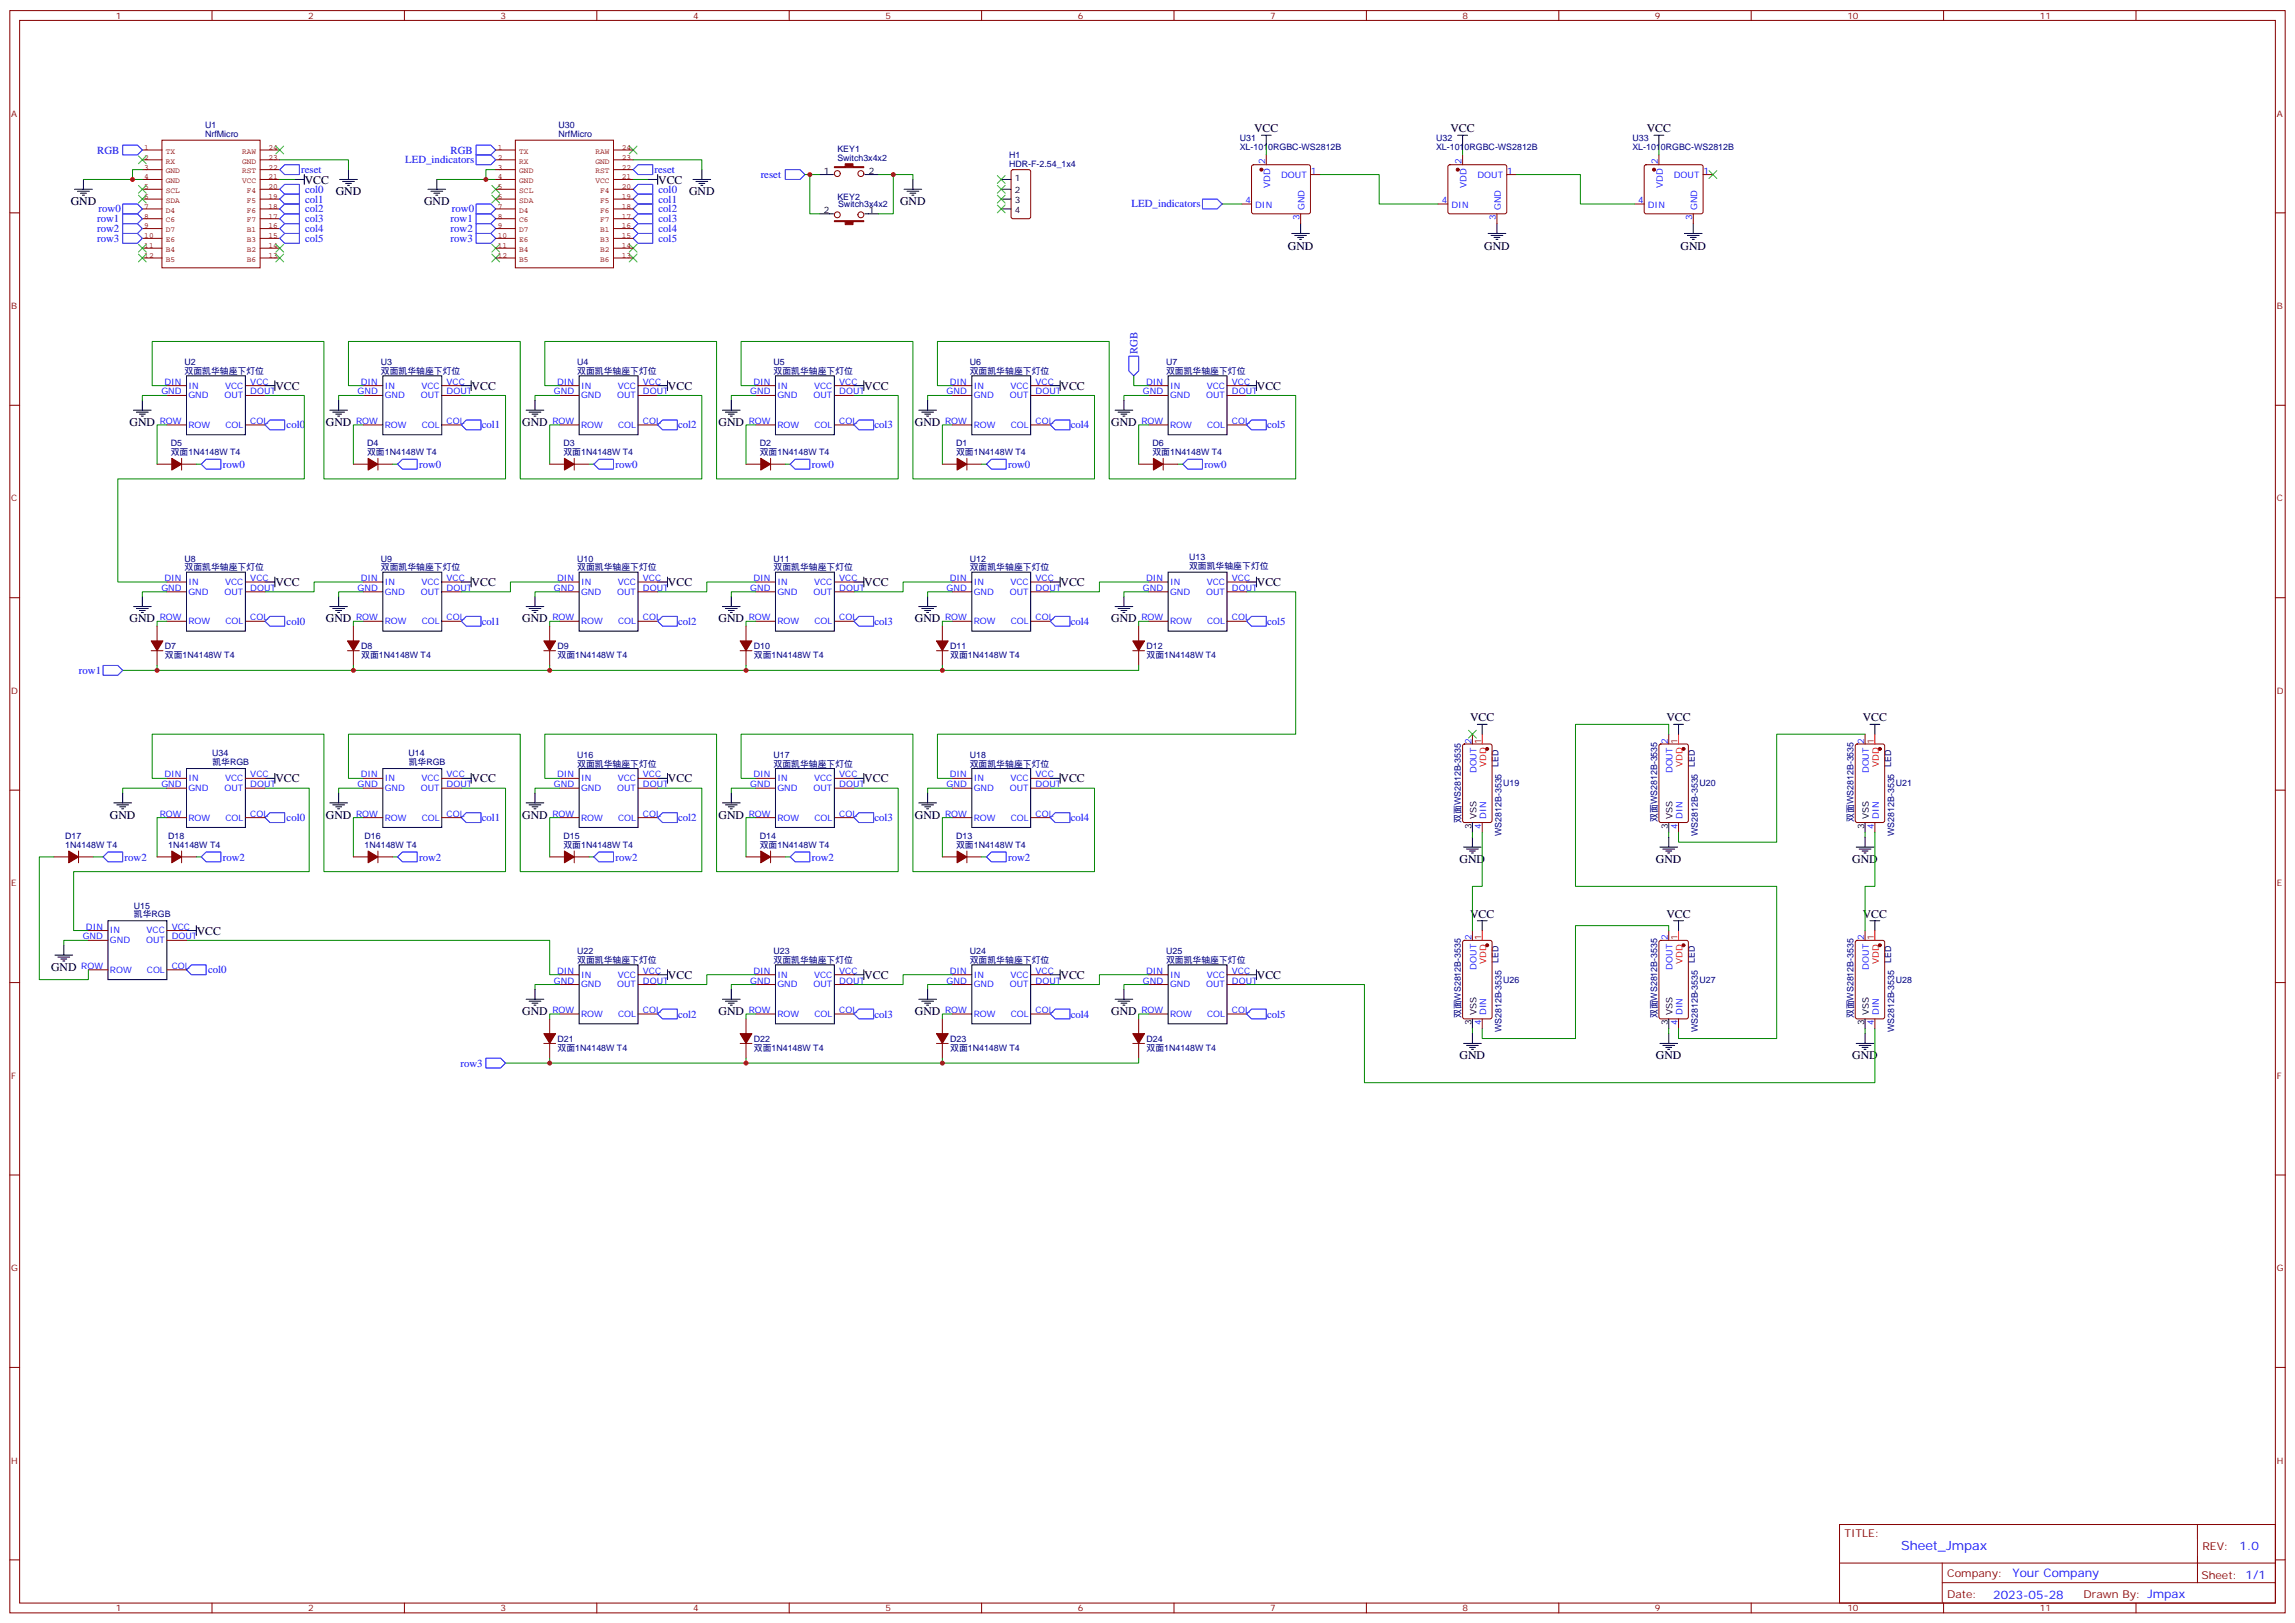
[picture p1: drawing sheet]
<svg xmlns="http://www.w3.org/2000/svg" width="825mm" height="583mm" viewBox="0 0 825 583" stroke-linecap="round" stroke-linejoin="round" font-family="sans-serif">
<defs><g id="words">
<text font-size="4.6" fill="#00f" x="683.2" y="556.8">Sheet_Jmpax</text>
<g font-size="4.2">
<text x="450.7" y="47.6">VCC</text>
<text x="521.3" y="47.6">VCC</text>
<text x="591.8" y="47.6">VCC</text>
<text x="109.5" y="65.9">VCC</text>
<text x="236.5" y="65.9">VCC</text>
<text x="120.6" y="70.1">GND</text>
<text x="247.6" y="70.1">GND</text>
<text x="25.4" y="73.7">GND</text>
<text x="152.4" y="73.7">GND</text>
<text x="323.5" y="73.7">GND</text>
<text x="462.8" y="89.9">GND</text>
<text x="533.4" y="89.9">GND</text>
<text x="604" y="89.9">GND</text>
<text x="99" y="140">VCC</text>
<text x="169.5" y="140">VCC</text>
<text x="240.1" y="140">VCC</text>
<text x="310.6" y="140">VCC</text>
<text x="381.2" y="140">VCC</text>
<text x="451.7" y="140">VCC</text>
<text x="46.6" y="153">GND</text>
<text x="117.1" y="153">GND</text>
<text x="187.7" y="153">GND</text>
<text x="258.2" y="153">GND</text>
<text x="328.8" y="153">GND</text>
<text x="399.3" y="153">GND</text>
<text x="99" y="210.6">VCC</text>
<text x="169.5" y="210.6">VCC</text>
<text x="240.1" y="210.6">VCC</text>
<text x="310.6" y="210.6">VCC</text>
<text x="381.2" y="210.6">VCC</text>
<text x="451.7" y="210.6">VCC</text>
<text x="46.6" y="223.6">GND</text>
<text x="117.1" y="223.6">GND</text>
<text x="187.7" y="223.6">GND</text>
<text x="258.2" y="223.6">GND</text>
<text x="328.8" y="223.6">GND</text>
<text x="399.3" y="223.6">GND</text>
<text x="528.3" y="259.2">VCC</text>
<text x="598.9" y="259.2">VCC</text>
<text x="669.5" y="259.2">VCC</text>
<text x="99" y="281.1">VCC</text>
<text x="169.5" y="281.1">VCC</text>
<text x="240.1" y="281.1">VCC</text>
<text x="310.6" y="281.1">VCC</text>
<text x="381.2" y="281.1">VCC</text>
<text x="39.5" y="294.1">GND</text>
<text x="117.1" y="294.1">GND</text>
<text x="187.7" y="294.1">GND</text>
<text x="258.2" y="294.1">GND</text>
<text x="328.8" y="294.1">GND</text>
<text x="524.6" y="310">GND</text>
<text x="595.1" y="310">GND</text>
<text x="665.7" y="310">GND</text>
<text x="528.3" y="329.8">VCC</text>
<text x="598.9" y="329.8">VCC</text>
<text x="669.5" y="329.8">VCC</text>
<text x="70.7" y="335.8">VCC</text>
<text x="18.3" y="348.8">GND</text>
<text x="240.1" y="351.7">VCC</text>
<text x="310.6" y="351.7">VCC</text>
<text x="381.2" y="351.7">VCC</text>
<text x="451.7" y="351.7">VCC</text>
<text x="187.7" y="364.7">GND</text>
<text x="258.2" y="364.7">GND</text>
<text x="328.8" y="364.7">GND</text>
<text x="399.3" y="364.7">GND</text>
<text x="524.6" y="380.6">GND</text>
<text x="595.1" y="380.6">GND</text>
<text x="665.7" y="380.6">GND</text>
</g>
<g font-size="4.2" fill="#00f">
<text x="804.9" y="557.1">1.0</text>
<text x="723.3" y="566.6">Your Company</text>
<text x="716.4" y="574.4">2023-05-28</text>
</g>
<g font-size="3.9" fill="#00f">
<text x="34.9" y="55.2">RGB</text>
<text x="145.6" y="58.7">LED_indicators</text>
<text x="161.9" y="55.2">RGB</text>
<text x="108.2" y="62.3">reset</text>
<text x="235.2" y="62.3">reset</text>
<text x="273.4" y="64">reset</text>
<text x="109.6" y="69.3">col0</text>
<text x="236.6" y="69.3">col0</text>
<text x="35.4" y="76.3">row0</text>
<text x="109.6" y="72.8">col1</text>
<text x="109.6" y="76.3">col2</text>
<text x="162.4" y="76.3">row0</text>
<text x="236.6" y="76.3">col2</text>
<text x="236.6" y="72.8">col1</text>
<text x="406.7" y="74.6">LED_indicators</text>
<text x="34.9" y="79.9">row1</text>
<text x="34.9" y="83.4">row2</text>
<text x="109.6" y="79.9">col3</text>
<text x="109.6" y="83.4">col4</text>
<text x="161.9" y="83.4">row2</text>
<text x="161.9" y="79.9">row1</text>
<text x="236.6" y="83.4">col4</text>
<text x="236.6" y="79.9">col3</text>
<text x="34.9" y="86.9">row3</text>
<text x="109.6" y="86.9">col5</text>
<text x="161.9" y="86.9">row3</text>
<text x="236.6" y="86.9">col5</text>
<text x="408.8" y="127.3" transform="rotate(-90 408.8 127.3)">RGB</text>
<text x="103" y="153.9">col0</text>
<text x="173.1" y="154">col1</text>
<text x="243.7" y="154">col2</text>
<text x="314.3" y="154">col3</text>
<text x="384.8" y="154">col4</text>
<text x="455.4" y="154">col5</text>
<text x="80.1" y="168.1">row0</text>
<text x="150.6" y="168.1">row0</text>
<text x="221.2" y="168.1">row0</text>
<text x="291.8" y="168.1">row0</text>
<text x="362.3" y="168.1">row0</text>
<text x="432.9" y="168.1">row0</text>
<text x="103" y="224.5">col0</text>
<text x="173.1" y="224.5">col1</text>
<text x="243.7" y="224.5">col2</text>
<text x="314.3" y="224.5">col3</text>
<text x="384.8" y="224.5">col4</text>
<text x="455.4" y="224.5">col5</text>
<text x="28.4" y="242.1">row1</text>
<text x="103" y="295">col0</text>
<text x="173.1" y="295.1">col1</text>
<text x="243.7" y="295.1">col2</text>
<text x="314.3" y="295.1">col3</text>
<text x="384.8" y="295.1">col4</text>
<text x="44.8" y="309.2">row2</text>
<text x="80.1" y="309.2">row2</text>
<text x="150.6" y="309.2">row2</text>
<text x="221.2" y="309.2">row2</text>
<text x="291.7" y="309.2">row2</text>
<text x="362.3" y="309.2">row2</text>
<text x="74.8" y="349.7">col0</text>
<text x="243.7" y="365.6">col2</text>
<text x="314.3" y="365.6">col3</text>
<text x="384.8" y="365.6">col4</text>
<text x="455.4" y="365.6">col5</text>
<text x="165.5" y="383.3">row3</text>
</g>
<g font-size="3.9" fill="#800">
<text x="662.9" y="552.4">TITLE:</text>
<text x="791.5" y="557.1">REV:</text>
<text x="699.8" y="566.6">Company:</text>
<text x="791.1" y="567.2">Sheet: 1/1</text>
<text x="699.8" y="574.3">Date:</text>
<text x="748.8" y="574.3">Drawn By: Jmpax</text>
</g>
<g font-size="3.2" fill="#800">
<text x="41.6" y="6.8">1</text>
<text x="110.8" y="6.8">2</text>
<text x="179.9" y="6.8">3</text>
<text x="249.1" y="6.8">4</text>
<text x="318.2" y="6.8">5</text>
<text x="387.3" y="6.8">6</text>
<text x="456.5" y="6.8">7</text>
<text x="525.6" y="6.8">8</text>
<text x="594.8" y="6.8">9</text>
<text x="663.9" y="6.8">10</text>
<text x="733.1" y="6.8">11</text>
<text x="4.1" y="41.9">A</text>
<text x="818.3" y="41.9">A</text>
<text x="4.1" y="111.1">B</text>
<text x="818.3" y="111.1">B</text>
<text x="4.1" y="180.2">C</text>
<text x="818.3" y="180.2">C</text>
<text x="4.1" y="249.3">D</text>
<text x="818.3" y="249.3">D</text>
<text x="4.1" y="318.5">E</text>
<text x="818.3" y="318.5">E</text>
<text x="4.1" y="387.6">F</text>
<text x="818.3" y="387.6">F</text>
<text x="4.1" y="456.8">G</text>
<text x="818.3" y="456.8">G</text>
<text x="4.1" y="525.9">H</text>
<text x="818.3" y="525.9">H</text>
<text x="41.6" y="579">1</text>
<text x="110.8" y="579">2</text>
<text x="179.9" y="579">3</text>
<text x="249.1" y="579">4</text>
<text x="318.2" y="579">5</text>
<text x="387.3" y="579">6</text>
<text x="456.5" y="579">7</text>
<text x="525.6" y="579">8</text>
<text x="594.8" y="579">9</text>
<text x="663.9" y="579">10</text>
<text x="733.1" y="579">11</text>
</g>
<g font-size="3.2" fill="#000080">
<text x="73.7" y="46.1">U1</text>
<text x="200.7" y="46.1">U30</text>
<text x="73.7" y="49.3">NrfMicro</text>
<text x="200.7" y="49.3">NrfMicro</text>
<text x="445.6" y="53.9">XL-1010RGBC-WS2812B</text>
<text x="445.6" y="50.8">U31</text>
<text x="516.1" y="53.9">XL-1010RGBC-WS2812B</text>
<text x="516.1" y="50.8">U32</text>
<text x="586.7" y="53.9">XL-1010RGBC-WS2812B</text>
<text x="586.7" y="50.8">U33</text>
<text x="300.9" y="57.8">Switch3x4x2</text>
<text x="300.9" y="54.6">KEY1</text>
<text x="362.7" y="59.9">HDR-F-2.54_1x4</text>
<text x="362.7" y="56.7">H1</text>
<text x="300.9" y="71.9">KEY2</text>
<text x="301.2" y="74.5">Switch3x4x2</text>
<text x="66.3" y="131.2">U2</text>
<text x="136.9" y="131.2">U3</text>
<text x="207.4" y="131.2">U4</text>
<text x="278" y="131.2">U5</text>
<text x="348.5" y="131.2">U6</text>
<text x="419.1" y="131.2">U7</text>
<text x="66.3" y="134.4">双面凯华轴座下灯位</text>
<text x="136.9" y="134.4">双面凯华轴座下灯位</text>
<text x="207.4" y="134.4">双面凯华轴座下灯位</text>
<text x="278" y="134.4">双面凯华轴座下灯位</text>
<text x="348.5" y="134.4">双面凯华轴座下灯位</text>
<text x="419.1" y="134.4">双面凯华轴座下灯位</text>
<text x="61.4" y="160.4">D5</text>
<text x="131.9" y="160.4">D4</text>
<text x="202.5" y="160.4">D3</text>
<text x="273.1" y="160.4">D2</text>
<text x="343.6" y="160.4">D1</text>
<text x="414.2" y="160.4">D6</text>
<text x="61.4" y="163.6">双面1N4148W T4</text>
<text x="131.9" y="163.6">双面1N4148W T4</text>
<text x="202.5" y="163.6">双面1N4148W T4</text>
<text x="273.1" y="163.6">双面1N4148W T4</text>
<text x="343.6" y="163.6">双面1N4148W T4</text>
<text x="414.2" y="163.6">双面1N4148W T4</text>
<text x="66.3" y="201.8">U8</text>
<text x="136.9" y="201.8">U9</text>
<text x="207.4" y="201.8">U10</text>
<text x="278" y="201.8">U11</text>
<text x="348.5" y="201.8">U12</text>
<text x="427.4" y="201.4">U13</text>
<text x="66.3" y="205">双面凯华轴座下灯位</text>
<text x="136.9" y="205">双面凯华轴座下灯位</text>
<text x="207.4" y="205">双面凯华轴座下灯位</text>
<text x="278" y="205">双面凯华轴座下灯位</text>
<text x="348.5" y="205">双面凯华轴座下灯位</text>
<text x="427.4" y="204.5">双面凯华轴座下灯位</text>
<text x="59.3" y="233.2">D7</text>
<text x="129.8" y="233.2">D8</text>
<text x="200.4" y="233.2">D9</text>
<text x="270.9" y="233.2">D10</text>
<text x="341.5" y="233.2">D11</text>
<text x="412" y="233.2">D12</text>
<text x="59.3" y="236.4">双面1N4148W T4</text>
<text x="129.8" y="236.4">双面1N4148W T4</text>
<text x="200.4" y="236.4">双面1N4148W T4</text>
<text x="270.9" y="236.4">双面1N4148W T4</text>
<text x="341.5" y="236.4">双面1N4148W T4</text>
<text x="412" y="236.4">双面1N4148W T4</text>
<text x="76.3" y="271.8">U34</text>
<text x="76.3" y="274.8">凯华RGB</text>
<text x="146.8" y="271.8">U14</text>
<text x="146.9" y="274.8">凯华RGB</text>
<text x="207.4" y="275.5">双面凯华轴座下灯位</text>
<text x="207.4" y="272.4">U16</text>
<text x="278" y="275.5">双面凯华轴座下灯位</text>
<text x="278" y="272.4">U17</text>
<text x="348.5" y="275.5">双面凯华轴座下灯位</text>
<text x="348.5" y="272.4">U18</text>
<text x="538.6" y="275.6" transform="rotate(-90 538.6 275.6)">LED</text>
<text x="609.1" y="275.6" transform="rotate(-90 609.1 275.6)">LED</text>
<text x="679.7" y="275.6" transform="rotate(-90 679.7 275.6)">LED</text>
<text x="540.3" y="282.6">U19</text>
<text x="610.8" y="282.6">U20</text>
<text x="681.4" y="282.6">U21</text>
<text x="525" y="295.7" transform="rotate(-90 525 295.7)">双面WS2812B-3535</text>
<text x="595.6" y="295.3" transform="rotate(-90 595.6 295.3)">双面WS2812B-3535</text>
<text x="666.1" y="295.3" transform="rotate(-90 666.1 295.3)">双面WS2812B-3535</text>
<text x="23.4" y="304.7">1N4148W T4</text>
<text x="23.4" y="301.6">D17</text>
<text x="60.5" y="304.7">1N4148W T4</text>
<text x="60.5" y="301.6">D18</text>
<text x="131" y="304.7">1N4148W T4</text>
<text x="131" y="301.6">D16</text>
<text x="202.5" y="304.7">双面1N4148W T4</text>
<text x="202.5" y="301.5">D15</text>
<text x="273.1" y="304.7">双面1N4148W T4</text>
<text x="273.1" y="301.5">D14</text>
<text x="343.6" y="304.7">双面1N4148W T4</text>
<text x="343.6" y="301.5">D13</text>
<text x="539.6" y="300.4" transform="rotate(-90 539.6 300.4)">WS2812B-3535</text>
<text x="610.2" y="300.4" transform="rotate(-90 610.2 300.4)">WS2812B-3535</text>
<text x="680.7" y="300.4" transform="rotate(-90 680.7 300.4)">WS2812B-3535</text>
<text x="48.1" y="326.4">U15</text>
<text x="48.1" y="329.5">凯华RGB</text>
<text x="207.4" y="346.1">双面凯华轴座下灯位</text>
<text x="207.4" y="342.9">U22</text>
<text x="278" y="346.1">双面凯华轴座下灯位</text>
<text x="278" y="342.9">U23</text>
<text x="348.5" y="346.1">双面凯华轴座下灯位</text>
<text x="348.5" y="342.9">U24</text>
<text x="419.1" y="346.1">双面凯华轴座下灯位</text>
<text x="419.1" y="342.9">U25</text>
<text x="538.6" y="346.1" transform="rotate(-90 538.6 346.1)">LED</text>
<text x="609.1" y="346.1" transform="rotate(-90 609.1 346.1)">LED</text>
<text x="679.7" y="346.1" transform="rotate(-90 679.7 346.1)">LED</text>
<text x="540.3" y="353.1">U26</text>
<text x="610.8" y="353.1">U27</text>
<text x="681.4" y="353.1">U28</text>
<text x="525" y="365.9" transform="rotate(-90 525 365.9)">双面WS2812B-3535</text>
<text x="595.6" y="365.9" transform="rotate(-90 595.6 365.9)">双面WS2812B-3535</text>
<text x="666.1" y="365.9" transform="rotate(-90 666.1 365.9)">双面WS2812B-3535</text>
<text x="539.6" y="371" transform="rotate(-90 539.6 371)">WS2812B-3535</text>
<text x="610.2" y="371" transform="rotate(-90 610.2 371)">WS2812B-3535</text>
<text x="680.7" y="371" transform="rotate(-90 680.7 371)">WS2812B-3535</text>
<text x="200.4" y="377.5">双面1N4148W T4</text>
<text x="200.4" y="374.3">D21</text>
<text x="270.9" y="377.5">双面1N4148W T4</text>
<text x="270.9" y="374.3">D22</text>
<text x="341.5" y="377.5">双面1N4148W T4</text>
<text x="341.5" y="374.3">D23</text>
<text x="412" y="377.5">双面1N4148W T4</text>
<text x="412" y="374.3">D24</text>
</g>
<g font-size="3.2" fill="#00f">
<text x="454.7" y="59" transform="rotate(-90 454.7 59)">2</text>
<text x="525.3" y="59" transform="rotate(-90 525.3 59)">2</text>
<text x="595.8" y="59" transform="rotate(-90 595.8 59)">2</text>
<text x="460.4" y="64.1">DOUT</text>
<text x="471.1" y="62.4">1</text>
<text x="531" y="64.1">DOUT</text>
<text x="541.7" y="62.4">1</text>
<text x="601.5" y="64.1">DOUT</text>
<text x="612.2" y="62.4">1</text>
<text x="456.5" y="67.6" transform="rotate(-90 456.5 67.6)">VDD</text>
<text x="527" y="67.6" transform="rotate(-90 527 67.6)">VDD</text>
<text x="597.6" y="67.6" transform="rotate(-90 597.6 67.6)">VDD</text>
<text x="447.6" y="73">4</text>
<text x="451.1" y="74.7">DIN</text>
<text x="468.8" y="75.5" transform="rotate(-90 468.8 75.5)">GND</text>
<text x="518.2" y="73">4</text>
<text x="521.7" y="74.7">DIN</text>
<text x="539.4" y="75.5" transform="rotate(-90 539.4 75.5)">GND</text>
<text x="588.7" y="73">4</text>
<text x="592.2" y="74.7">DIN</text>
<text x="610" y="75.5" transform="rotate(-90 610 75.5)">GND</text>
<text x="467.1" y="79" transform="rotate(-90 467.1 79)">3</text>
<text x="537.6" y="79" transform="rotate(-90 537.6 79)">3</text>
<text x="608.2" y="79" transform="rotate(-90 608.2 79)">3</text>
<text x="58" y="141.7">GND</text>
<text x="59.1" y="138.2">DIN</text>
<text x="67.7" y="143.2">GND</text>
<text x="67.7" y="139.6">IN</text>
<text x="80.7" y="143.2">OUT</text>
<text x="80.9" y="139.6">VCC</text>
<text x="90" y="141.7">DOUT</text>
<text x="90" y="138.2">VCC</text>
<text x="128.5" y="141.7">GND</text>
<text x="129.7" y="138.2">DIN</text>
<text x="138.3" y="143.2">GND</text>
<text x="138.3" y="139.6">IN</text>
<text x="151.3" y="143.2">OUT</text>
<text x="151.4" y="139.6">VCC</text>
<text x="160.5" y="141.7">DOUT</text>
<text x="160.5" y="138.2">VCC</text>
<text x="199.1" y="141.7">GND</text>
<text x="200.2" y="138.2">DIN</text>
<text x="208.8" y="143.2">GND</text>
<text x="208.8" y="139.6">IN</text>
<text x="221.8" y="143.2">OUT</text>
<text x="222" y="139.6">VCC</text>
<text x="231.1" y="141.7">DOUT</text>
<text x="231.1" y="138.2">VCC</text>
<text x="269.6" y="141.7">GND</text>
<text x="270.8" y="138.2">DIN</text>
<text x="279.4" y="143.2">GND</text>
<text x="279.4" y="139.6">IN</text>
<text x="292.4" y="143.2">OUT</text>
<text x="292.6" y="139.6">VCC</text>
<text x="301.6" y="141.7">DOUT</text>
<text x="301.6" y="138.2">VCC</text>
<text x="340.2" y="141.7">GND</text>
<text x="341.3" y="138.2">DIN</text>
<text x="350" y="143.2">GND</text>
<text x="350" y="139.6">IN</text>
<text x="362.9" y="143.2">OUT</text>
<text x="363.1" y="139.6">VCC</text>
<text x="372.2" y="141.7">DOUT</text>
<text x="372.2" y="138.2">VCC</text>
<text x="410.8" y="141.7">GND</text>
<text x="411.9" y="138.2">DIN</text>
<text x="420.5" y="143.2">GND</text>
<text x="420.5" y="139.6">IN</text>
<text x="433.5" y="143.2">OUT</text>
<text x="433.7" y="139.6">VCC</text>
<text x="442.7" y="141.7">DOUT</text>
<text x="442.7" y="138.2">VCC</text>
<text x="57.4" y="152.3">ROW</text>
<text x="67.7" y="153.7">ROW</text>
<text x="81" y="153.7">COL</text>
<text x="90" y="152.3">COL</text>
<text x="128" y="152.3">ROW</text>
<text x="138.3" y="153.7">ROW</text>
<text x="151.6" y="153.7">COL</text>
<text x="160.5" y="152.3">COL</text>
<text x="198.5" y="152.3">ROW</text>
<text x="208.8" y="153.7">ROW</text>
<text x="222.1" y="153.7">COL</text>
<text x="231.1" y="152.3">COL</text>
<text x="269.1" y="152.3">ROW</text>
<text x="279.4" y="153.7">ROW</text>
<text x="292.7" y="153.7">COL</text>
<text x="301.6" y="152.3">COL</text>
<text x="339.6" y="152.3">ROW</text>
<text x="350" y="153.7">ROW</text>
<text x="363.2" y="153.7">COL</text>
<text x="372.2" y="152.3">COL</text>
<text x="410.2" y="152.3">ROW</text>
<text x="420.5" y="153.7">ROW</text>
<text x="433.8" y="153.7">COL</text>
<text x="442.7" y="152.3">COL</text>
<text x="59.1" y="208.8">DIN</text>
<text x="90" y="208.8">VCC</text>
<text x="129.7" y="208.8">DIN</text>
<text x="160.5" y="208.8">VCC</text>
<text x="200.2" y="208.8">DIN</text>
<text x="231.1" y="208.8">VCC</text>
<text x="270.8" y="208.8">DIN</text>
<text x="301.6" y="208.8">VCC</text>
<text x="341.3" y="208.8">DIN</text>
<text x="372.2" y="208.8">VCC</text>
<text x="411.9" y="208.8">DIN</text>
<text x="442.7" y="208.8">VCC</text>
<text x="58" y="212.3">GND</text>
<text x="67.7" y="213.7">GND</text>
<text x="67.7" y="210.2">IN</text>
<text x="80.7" y="213.7">OUT</text>
<text x="80.9" y="210.2">VCC</text>
<text x="90" y="212.3">DOUT</text>
<text x="128.5" y="212.3">GND</text>
<text x="138.3" y="213.7">GND</text>
<text x="138.3" y="210.2">IN</text>
<text x="151.3" y="213.7">OUT</text>
<text x="151.4" y="210.2">VCC</text>
<text x="160.5" y="212.3">DOUT</text>
<text x="199.1" y="212.3">GND</text>
<text x="208.8" y="213.7">GND</text>
<text x="208.8" y="210.2">IN</text>
<text x="221.8" y="213.7">OUT</text>
<text x="222" y="210.2">VCC</text>
<text x="231.1" y="212.3">DOUT</text>
<text x="269.6" y="212.3">GND</text>
<text x="279.4" y="213.7">GND</text>
<text x="279.4" y="210.2">IN</text>
<text x="292.4" y="213.7">OUT</text>
<text x="292.6" y="210.2">VCC</text>
<text x="301.6" y="212.3">DOUT</text>
<text x="340.2" y="212.3">GND</text>
<text x="350" y="213.7">GND</text>
<text x="350" y="210.2">IN</text>
<text x="362.9" y="213.7">OUT</text>
<text x="363.1" y="210.2">VCC</text>
<text x="372.2" y="212.3">DOUT</text>
<text x="410.8" y="212.3">GND</text>
<text x="420.5" y="213.7">GND</text>
<text x="420.5" y="210.2">IN</text>
<text x="433.5" y="213.7">OUT</text>
<text x="433.7" y="210.2">VCC</text>
<text x="442.7" y="212.3">DOUT</text>
<text x="57.4" y="222.9">ROW</text>
<text x="67.7" y="224.3">ROW</text>
<text x="81" y="224.3">COL</text>
<text x="90" y="222.9">COL</text>
<text x="128" y="222.9">ROW</text>
<text x="138.3" y="224.3">ROW</text>
<text x="151.6" y="224.3">COL</text>
<text x="160.5" y="222.9">COL</text>
<text x="198.5" y="222.9">ROW</text>
<text x="208.8" y="224.3">ROW</text>
<text x="222.1" y="224.3">COL</text>
<text x="231.1" y="222.9">COL</text>
<text x="269.1" y="222.9">ROW</text>
<text x="279.4" y="224.3">ROW</text>
<text x="292.7" y="224.3">COL</text>
<text x="301.6" y="222.9">COL</text>
<text x="339.6" y="222.9">ROW</text>
<text x="350" y="224.3">ROW</text>
<text x="363.2" y="224.3">COL</text>
<text x="372.2" y="222.9">COL</text>
<text x="410.2" y="222.9">ROW</text>
<text x="420.5" y="224.3">ROW</text>
<text x="433.8" y="224.3">COL</text>
<text x="442.7" y="222.9">COL</text>
<text x="528.8" y="267.2" transform="rotate(-90 528.8 267.2)">2</text>
<text x="599.4" y="267.2" transform="rotate(-90 599.4 267.2)">2</text>
<text x="669.9" y="267.2" transform="rotate(-90 669.9 267.2)">2</text>
<text x="59.1" y="279.3">DIN</text>
<text x="67.7" y="280.7">IN</text>
<text x="80.9" y="280.7">VCC</text>
<text x="90" y="279.3">VCC</text>
<text x="129.7" y="279.3">DIN</text>
<text x="138.3" y="280.7">IN</text>
<text x="151.4" y="280.7">VCC</text>
<text x="160.5" y="279.3">VCC</text>
<text x="200.2" y="279.3">DIN</text>
<text x="208.8" y="280.7">IN</text>
<text x="222" y="280.7">VCC</text>
<text x="231.1" y="279.3">VCC</text>
<text x="270.8" y="279.3">DIN</text>
<text x="279.4" y="280.7">IN</text>
<text x="292.6" y="280.7">VCC</text>
<text x="301.6" y="279.3">VCC</text>
<text x="341.3" y="279.3">DIN</text>
<text x="350" y="280.7">IN</text>
<text x="363.1" y="280.7">VCC</text>
<text x="372.2" y="279.3">VCC</text>
<text x="530.6" y="277.9" transform="rotate(-90 530.6 277.9)">DOUT</text>
<text x="601.1" y="277.9" transform="rotate(-90 601.1 277.9)">DOUT</text>
<text x="671.7" y="277.9" transform="rotate(-90 671.7 277.9)">DOUT</text>
<text x="58" y="282.9">GND</text>
<text x="67.7" y="284.3">GND</text>
<text x="80.7" y="284.3">OUT</text>
<text x="90" y="282.9">DOUT</text>
<text x="128.5" y="282.9">GND</text>
<text x="138.3" y="284.3">GND</text>
<text x="151.3" y="284.3">OUT</text>
<text x="160.5" y="282.9">DOUT</text>
<text x="199.1" y="282.9">GND</text>
<text x="208.8" y="284.3">GND</text>
<text x="221.8" y="284.3">OUT</text>
<text x="231.1" y="282.9">DOUT</text>
<text x="269.6" y="282.9">GND</text>
<text x="279.4" y="284.3">GND</text>
<text x="292.4" y="284.3">OUT</text>
<text x="301.6" y="282.9">DOUT</text>
<text x="340.2" y="282.9">GND</text>
<text x="350" y="284.3">GND</text>
<text x="362.9" y="284.3">OUT</text>
<text x="372.2" y="282.9">DOUT</text>
<text x="57.4" y="293.4">ROW</text>
<text x="90" y="293.4">COL</text>
<text x="128" y="293.4">ROW</text>
<text x="160.5" y="293.4">COL</text>
<text x="198.5" y="293.4">ROW</text>
<text x="231.1" y="293.4">COL</text>
<text x="269.1" y="293.4">ROW</text>
<text x="301.6" y="293.4">COL</text>
<text x="339.6" y="293.4">ROW</text>
<text x="372.2" y="293.4">COL</text>
<text x="67.7" y="294.9">ROW</text>
<text x="81" y="294.9">COL</text>
<text x="138.3" y="294.9">ROW</text>
<text x="151.6" y="294.9">COL</text>
<text x="208.8" y="294.9">ROW</text>
<text x="222.1" y="294.9">COL</text>
<text x="279.4" y="294.9">ROW</text>
<text x="292.7" y="294.9">COL</text>
<text x="350" y="294.9">ROW</text>
<text x="363.2" y="294.9">COL</text>
<text x="532.3" y="297.8" transform="rotate(-90 532.3 297.8)">4</text>
<text x="534.1" y="294.3" transform="rotate(-90 534.1 294.3)">DIN</text>
<text x="602.9" y="297.8" transform="rotate(-90 602.9 297.8)">4</text>
<text x="604.7" y="294.3" transform="rotate(-90 604.7 294.3)">DIN</text>
<text x="673.5" y="297.8" transform="rotate(-90 673.5 297.8)">4</text>
<text x="675.2" y="294.3" transform="rotate(-90 675.2 294.3)">DIN</text>
<text x="30.9" y="334">DIN</text>
<text x="39.5" y="335.4">IN</text>
<text x="52.7" y="335.4">VCC</text>
<text x="61.7" y="334">VCC</text>
<text x="29.8" y="337.5">GND</text>
<text x="39.5" y="338.9">GND</text>
<text x="52.5" y="338.9">OUT</text>
<text x="61.7" y="337.5">DOUT</text>
<text x="528.8" y="337.7" transform="rotate(-90 528.8 337.7)">2</text>
<text x="599.4" y="337.7" transform="rotate(-90 599.4 337.7)">2</text>
<text x="669.9" y="337.7" transform="rotate(-90 669.9 337.7)">2</text>
<text x="29.2" y="348.1">ROW</text>
<text x="39.5" y="349.5">ROW</text>
<text x="52.8" y="349.5">COL</text>
<text x="61.7" y="348.1">COL</text>
<text x="199.1" y="353.4">GND</text>
<text x="200.2" y="349.9">DIN</text>
<text x="208.8" y="351.3">IN</text>
<text x="222" y="351.3">VCC</text>
<text x="231.1" y="353.4">DOUT</text>
<text x="231.1" y="349.9">VCC</text>
<text x="269.6" y="353.4">GND</text>
<text x="270.8" y="349.9">DIN</text>
<text x="279.4" y="351.3">IN</text>
<text x="292.6" y="351.3">VCC</text>
<text x="301.6" y="353.4">DOUT</text>
<text x="301.6" y="349.9">VCC</text>
<text x="340.2" y="353.4">GND</text>
<text x="341.3" y="349.9">DIN</text>
<text x="350" y="351.3">IN</text>
<text x="363.1" y="351.3">VCC</text>
<text x="372.2" y="353.4">DOUT</text>
<text x="372.2" y="349.9">VCC</text>
<text x="410.8" y="353.4">GND</text>
<text x="411.9" y="349.9">DIN</text>
<text x="420.5" y="351.3">IN</text>
<text x="433.7" y="351.3">VCC</text>
<text x="442.7" y="353.4">DOUT</text>
<text x="442.7" y="349.9">VCC</text>
<text x="530.6" y="348.4" transform="rotate(-90 530.6 348.4)">DOUT</text>
<text x="601.1" y="348.4" transform="rotate(-90 601.1 348.4)">DOUT</text>
<text x="671.7" y="348.4" transform="rotate(-90 671.7 348.4)">DOUT</text>
<text x="208.8" y="354.8">GND</text>
<text x="221.8" y="354.8">OUT</text>
<text x="279.4" y="354.8">GND</text>
<text x="292.4" y="354.8">OUT</text>
<text x="350" y="354.8">GND</text>
<text x="362.9" y="354.8">OUT</text>
<text x="420.5" y="354.8">GND</text>
<text x="433.5" y="354.8">OUT</text>
<text x="198.5" y="364">ROW</text>
<text x="208.8" y="365.4">ROW</text>
<text x="222.1" y="365.4">COL</text>
<text x="231.1" y="364">COL</text>
<text x="269.1" y="364">ROW</text>
<text x="279.4" y="365.4">ROW</text>
<text x="292.7" y="365.4">COL</text>
<text x="301.6" y="364">COL</text>
<text x="339.6" y="364">ROW</text>
<text x="350" y="365.4">ROW</text>
<text x="363.2" y="365.4">COL</text>
<text x="372.2" y="364">COL</text>
<text x="410.2" y="364">ROW</text>
<text x="420.5" y="365.4">ROW</text>
<text x="433.8" y="365.4">COL</text>
<text x="442.7" y="364">COL</text>
<text x="534.1" y="364.8" transform="rotate(-90 534.1 364.8)">DIN</text>
<text x="604.7" y="364.8" transform="rotate(-90 604.7 364.8)">DIN</text>
<text x="675.2" y="364.8" transform="rotate(-90 675.2 364.8)">DIN</text>
<text x="532.3" y="368.3" transform="rotate(-90 532.3 368.3)">4</text>
<text x="602.9" y="368.3" transform="rotate(-90 602.9 368.3)">4</text>
<text x="673.5" y="368.3" transform="rotate(-90 673.5 368.3)">4</text>
</g>
<g font-size="3.2">
<text x="296.1" y="62.4">1</text>
<text x="312.2" y="62.4">2</text>
<text x="364.7" y="65.2">1</text>
<text x="364.7" y="69.4">2</text>
<text x="296.1" y="76.5">2</text>
<text x="312.2" y="76.5">1</text>
<text x="364.7" y="73">3</text>
<text x="364.7" y="76.5">4</text>
<text x="528.8" y="297.8" transform="rotate(-90 528.8 297.8)">3</text>
<text x="530.6" y="294.3" transform="rotate(-90 530.6 294.3)">VSS</text>
<text x="599.4" y="297.8" transform="rotate(-90 599.4 297.8)">3</text>
<text x="601.1" y="294.3" transform="rotate(-90 601.1 294.3)">VSS</text>
<text x="669.9" y="297.8" transform="rotate(-90 669.9 297.8)">3</text>
<text x="671.7" y="294.3" transform="rotate(-90 671.7 294.3)">VSS</text>
<text x="530.6" y="364.8" transform="rotate(-90 530.6 364.8)">VSS</text>
<text x="601.1" y="364.8" transform="rotate(-90 601.1 364.8)">VSS</text>
<text x="671.7" y="364.8" transform="rotate(-90 671.7 364.8)">VSS</text>
<text x="528.8" y="368.3" transform="rotate(-90 528.8 368.3)">3</text>
<text x="599.4" y="368.3" transform="rotate(-90 599.4 368.3)">3</text>
<text x="669.9" y="368.3" transform="rotate(-90 669.9 368.3)">3</text>
</g>
<g font-size="3.2" fill="#f00">
<text x="532.3" y="267.2" transform="rotate(-90 532.3 267.2)">1</text>
<text x="602.9" y="267.2" transform="rotate(-90 602.9 267.2)">1</text>
<text x="673.5" y="267.2" transform="rotate(-90 673.5 267.2)">1</text>
<text x="534.1" y="275.7" transform="rotate(-90 534.1 275.7)">VDD</text>
<text x="604.7" y="275.7" transform="rotate(-90 604.7 275.7)">VDD</text>
<text x="675.2" y="275.7" transform="rotate(-90 675.2 275.7)">VDD</text>
<text x="532.3" y="337.7" transform="rotate(-90 532.3 337.7)">1</text>
<text x="602.9" y="337.7" transform="rotate(-90 602.9 337.7)">1</text>
<text x="673.5" y="337.7" transform="rotate(-90 673.5 337.7)">1</text>
<text x="534.1" y="346.3" transform="rotate(-90 534.1 346.3)">VDD</text>
<text x="604.7" y="346.3" transform="rotate(-90 604.7 346.3)">VDD</text>
<text x="675.2" y="346.3" transform="rotate(-90 675.2 346.3)">VDD</text>
</g>
<g font-size="2.8" fill="#840000">
<text x="51.9" y="53.9">1</text>
<text x="96.4" y="53.9">24</text>
<text x="178.9" y="53.9">1</text>
<text x="223.4" y="53.9">24</text>
<text x="51.9" y="57.4">2</text>
<text x="59.6" y="55.2">TX</text>
<text x="59.6" y="58.8">RX</text>
<text x="87" y="58.8">GND</text>
<text x="87" y="55.2">RAW</text>
<text x="96.4" y="57.4">23</text>
<text x="178.9" y="57.4">2</text>
<text x="186.6" y="55.2">TX</text>
<text x="186.6" y="58.8">RX</text>
<text x="214" y="58.8">GND</text>
<text x="214" y="55.2">RAW</text>
<text x="223.4" y="57.4">23</text>
<text x="51.9" y="60.9">3</text>
<text x="51.9" y="64.5">4</text>
<text x="59.6" y="62.3">GND</text>
<text x="59.6" y="65.8">GND</text>
<text x="87" y="65.8">VCC</text>
<text x="87" y="62.3">RST</text>
<text x="96.4" y="64.5">21</text>
<text x="96.4" y="60.9">22</text>
<text x="178.9" y="60.9">3</text>
<text x="178.9" y="64.5">4</text>
<text x="186.6" y="62.3">GND</text>
<text x="186.6" y="65.8">GND</text>
<text x="214" y="65.8">VCC</text>
<text x="214" y="62.3">RST</text>
<text x="223.4" y="64.5">21</text>
<text x="223.4" y="60.9">22</text>
<text x="51.9" y="68">5</text>
<text x="51.9" y="71.5">6</text>
<text x="59.6" y="69.3">SCL</text>
<text x="88.7" y="69.3">F4</text>
<text x="96.4" y="68">20</text>
<text x="96.4" y="71.5">19</text>
<text x="178.9" y="68">5</text>
<text x="178.9" y="71.5">6</text>
<text x="186.6" y="69.3">SCL</text>
<text x="215.7" y="69.3">F4</text>
<text x="223.4" y="68">20</text>
<text x="223.4" y="71.5">19</text>
<text x="51.9" y="75">7</text>
<text x="59.6" y="72.9">SDA</text>
<text x="59.6" y="76.4">D4</text>
<text x="88.7" y="76.4">F6</text>
<text x="88.7" y="72.9">F5</text>
<text x="96.4" y="75">18</text>
<text x="178.9" y="75">7</text>
<text x="186.6" y="72.9">SDA</text>
<text x="186.6" y="76.4">D4</text>
<text x="215.7" y="76.4">F6</text>
<text x="215.7" y="72.9">F5</text>
<text x="223.4" y="75">18</text>
<text x="51.9" y="78.6">8</text>
<text x="51.9" y="82.1">9</text>
<text x="59.6" y="79.9">C6</text>
<text x="59.6" y="83.4">D7</text>
<text x="88.7" y="83.4">B1</text>
<text x="88.7" y="79.9">F7</text>
<text x="96.4" y="82.1">16</text>
<text x="96.4" y="78.6">17</text>
<text x="178.9" y="78.6">8</text>
<text x="178.9" y="82.1">9</text>
<text x="186.6" y="79.9">C6</text>
<text x="186.6" y="83.4">D7</text>
<text x="215.7" y="83.4">B1</text>
<text x="215.7" y="79.9">F7</text>
<text x="223.4" y="82.1">16</text>
<text x="223.4" y="78.6">17</text>
<text x="51.9" y="85.6">10</text>
<text x="51.9" y="89.1">11</text>
<text x="59.6" y="87">E6</text>
<text x="88.7" y="87">B3</text>
<text x="96.4" y="89.1">14</text>
<text x="96.4" y="85.6">15</text>
<text x="178.9" y="85.6">10</text>
<text x="178.9" y="89.1">11</text>
<text x="186.6" y="87">E6</text>
<text x="215.7" y="87">B3</text>
<text x="223.4" y="89.1">14</text>
<text x="223.4" y="85.6">15</text>
<text x="51.9" y="92.7">12</text>
<text x="59.6" y="90.5">B4</text>
<text x="59.6" y="94">B5</text>
<text x="88.7" y="94">B6</text>
<text x="88.7" y="90.5">B2</text>
<text x="96.4" y="92.7">13</text>
<text x="178.9" y="92.7">12</text>
<text x="186.6" y="90.5">B4</text>
<text x="186.6" y="94">B5</text>
<text x="215.7" y="94">B6</text>
<text x="215.7" y="90.5">B2</text>
<text x="223.4" y="92.7">13</text>
</g>
</g></defs>
<g fill="none" stroke="#870000" stroke-width=".36">
<path d="M3.5 3.8h817.8v575.7h-817.8zM7.1 7.3h810.6v568.7h-810.6zM76.2 3.8v3.5M145.3 3.8v3.5M214.5 3.8v3.5M283.6 3.8v3.5M352.8 3.8v3.5M421.9 3.8v3.5M491.1 3.8v3.5M560.2 3.8v3.5M629.4 3.8v3.5M698.5 3.8v3.5"/>
<path d="M767.6 3.8v3.5M450 59.4l.5-.2h19.8l.5 .2 .2 .5v16.2l-.3 .5-.4 .2h-19.8l-.5-.2-.2-.5v-16.2zM455.1 55.7v3.5M520.6 59.4l.5-.2h19.7l.5 .2 .2 .5v16.2l-.2 .5-.5 .2h-19.7l-.5-.2-.3-.5v-16.2zM525.6 55.7v3.5M591.1 59.4l.5-.2h19.8l.5 .2 .2 .5v16.2l-.3 .5-.4 .2h-19.8l-.5-.2-.2-.5v-16.2zM596.2 55.7v3.5M3.5 76.5h3.6M363.6 61.2l.5-.2h5.6l.7 .4v16.5l-.4 .6-5.9 .1-.7-.5v-16.4zM446.3 73.3h3.5M467.4 76.8v3.6M471 62.7h3.5"/>
<path d="M516.8 73.3h3.5M538 76.8v3.6M541.5 62.7h3.5M587.4 73.3h3.5M608.5 76.8v3.6M612.1 62.7h3.5M817.7 76.5h3.6M60 138.6h7M88.2 138.6h7M130.5 138.6h7.1M158.7 138.6h7.1M201.1 138.6h7"/>
<path d="M229.3 138.6h7.1M271.6 138.6h7.1M299.9 138.6h7M342.2 138.6h7M370.4 138.6h7.1M412.7 138.6h7.1M441 138.6h7M3.5 145.6h3.6M60 152.7h7M60 142.1h7M88.2 152.7h7M88.2 142.1h7"/>
<path d="M130.5 152.7h7.1M130.5 142.1h7.1M158.7 152.7h7.1M158.7 142.1h7.1M201.1 152.7h7M201.1 142.1h7M229.3 152.7h7.1M229.3 142.1h7.1M271.6 152.7h7.1M271.6 142.1h7.1M299.9 152.7h7M299.9 142.1h7"/>
<path d="M342.2 152.7h7M342.2 142.1h7M370.4 152.7h7.1M370.4 142.1h7.1M412.7 152.7h7.1M412.7 142.1h7.1M441 152.7h7M441 142.1h7M817.7 145.6h3.6M56.4 166.8h5.3M65.3 166.8h5.3M65.3 164.7v4.2"/>
<path d="M127 166.8h5.3M135.8 166.8h5.3M135.8 164.7v4.2M197.6 166.8h5.2M206.4 166.8h5.3M206.4 164.7v4.2M268.1 166.8h5.3M276.9 166.8h5.3M276.9 164.7v4.2M338.7 166.8h5.3M347.5 166.8h5.3M347.5 164.7v4.2"/>
<path d="M409.2 166.8h5.3M418 164.7v4.2M418 166.8h5.3M3.5 214.8h3.6M60 212.7h7M60 209.1h7M88.2 212.7h7M88.2 209.1h7M130.5 212.7h7.1M130.5 209.1h7.1M158.7 212.7h7.1M158.7 209.1h7.1"/>
<path d="M201.1 212.7h7M201.1 209.1h7M229.3 212.7h7.1M229.3 209.1h7.1M271.6 212.7h7.1M271.6 209.1h7.1M299.9 212.7h7M299.9 209.1h7M342.2 212.7h7M342.2 209.1h7M370.4 212.7h7.1M370.4 209.1h7.1"/>
<path d="M412.7 212.7h7.1M412.7 209.1h7.1M441 212.7h7M441 209.1h7M817.7 214.8h3.6M54.3 233.8h4.3M56.4 225v5.3M56.4 233.8v5.3M60 223.2h7M88.2 223.2h7M124.9 233.8h4.2M127 225v5.3"/>
<path d="M127 233.8v5.3M130.5 223.2h7.1M158.7 223.2h7.1M195.4 233.8h4.3M197.6 225v5.3M197.6 233.8v5.3M201.1 223.2h7M229.3 223.2h7.1M266 233.8h4.2M268.1 225v5.3M268.1 233.8v5.3M271.6 223.2h7.1"/>
<path d="M299.9 223.2h7M336.5 233.8h4.3M338.7 225v5.3M338.7 233.8v5.3M342.2 223.2h7M370.4 223.2h7.1M407.1 233.8h4.2M409.2 225v5.3M409.2 233.8v5.3M412.7 223.2h7.1M441 223.2h7M60 279.7h7"/>
<path d="M88.2 279.7h7M130.5 279.7h7.1M158.7 279.7h7.1M201.1 279.7h7M229.3 279.7h7.1M271.6 279.7h7.1M299.9 279.7h7M342.2 279.7h7M370.4 279.7h7.1M525.9 267.5l.4-.2h9.2l.7 .5v27.1l-.4 .6-9.5 .1-.6-.5-.1-27.1zM529.2 263.8v3.5M596.4 267.5l.5-.2h9.2l.6 .5 .1 27.1-.5 .6-9.4 .1-.7-.5v-27.1z"/>
<path d="M599.7 263.8v3.5M667 267.5l.5-.2h9.1l.7 .5v27.1l-.4 .6-9.4 .1-.7-.5-.1-27.1zM670.3 263.8v3.5M3.5 283.9h3.6M60 293.8h7M60 283.2h7M88.2 293.8h7M88.2 283.2h7M130.5 293.8h7.1M130.5 283.2h7.1M158.7 293.8h7.1M158.7 283.2h7.1"/>
<path d="M201.1 293.8h7M201.1 283.2h7M229.3 293.8h7.1M229.3 283.2h7.1M271.6 293.8h7.1M271.6 283.2h7.1M299.9 293.8h7M299.9 283.2h7M342.2 293.8h7M342.2 283.2h7M370.4 293.8h7.1M370.4 283.2h7.1"/>
<path d="M532.7 295.6v3.5M603.2 295.6v3.5M673.8 295.6v3.5M817.7 283.9h3.6M19.4 307.9h5.3M28.2 307.9h5.3M28.2 305.8v4.2M56.4 307.9h5.3M65.3 305.8v4.2M65.3 307.9h5.3M127 307.9h5.3M135.8 305.8v4.2"/>
<path d="M135.8 307.9h5.3M197.6 307.9h5.2M206.4 305.8v4.2M206.4 307.9h5.3M268.1 307.9h5.3M276.9 305.8v4.2M276.9 307.9h5.3M338.7 307.9h5.3M347.5 305.8v4.2M347.5 307.9h5.3M31.7 334.4h7.1M31.7 337.9h7.1"/>
<path d="M60 334.4h7M60 337.9h7M525.9 338.1l.4-.2h9.2l.7 .4v27.1l-.4 .7h-9.5l-.6-.4-.1-27.1zM529.2 334.4v3.5M596.4 338.1l.5-.2h9.2l.6 .4 .1 27.1-.5 .7h-9.4l-.7-.4v-27.1zM599.7 334.4v3.5M667 338.1l.5-.2h9.1l.7 .4v27.1l-.4 .7h-9.4l-.7-.4-.1-27.1zM670.3 334.4v3.5M3.5 353.1h3.6M31.7 348.5h7.1M60 348.5h7M201.1 353.8h7"/>
<path d="M201.1 350.2h7M229.3 353.8h7.1M229.3 350.2h7.1M271.6 353.8h7.1M271.6 350.2h7.1M299.9 353.8h7M299.9 350.2h7M342.2 353.8h7M342.2 350.2h7M370.4 353.8h7.1M370.4 350.2h7.1M412.7 353.8h7.1"/>
<path d="M412.7 350.2h7.1M441 353.8h7M441 350.2h7M817.7 353.1h3.6M195.4 374.9h4.3M197.6 366.1v5.3M197.6 374.9v5.3M201.1 364.3h7M229.3 364.3h7.1M266 374.9h4.2M268.1 366.1v5.3M268.1 374.9v5.3"/>
<path d="M271.6 364.3h7.1M299.9 364.3h7M336.5 374.9h4.3M338.7 366.1v5.3M338.7 374.9v5.3M342.2 364.3h7M370.4 364.3h7.1M407.1 374.9h4.2M409.2 366.1v5.3M409.2 374.9v5.3M412.7 364.3h7.1M441 364.3h7"/>
<path d="M532.7 366.1v3.5M603.2 366.1v3.5M673.8 366.1v3.5M3.5 422.2h3.6M817.7 422.2h3.6M3.5 491.3h3.6M817.7 491.3h3.6M661.1 547.8h156.6v28.2h-156.6zM789.7 547.8v20.9M3.5 560.5h3.6M76.2 576v3.5M145.3 576v3.5"/>
<path d="M214.5 576v3.5M283.6 576v3.5M352.8 576v3.5M421.9 576v3.5M491.1 576v3.5M560.2 576v3.5M629.4 576v3.5M661.1 561.6h156.5M698 568.7h119.6M698 561.6v14.2M698.5 576v3.5M767.6 576v3.5"/>
<path d="M817.7 560.5h3.6"/>
<circle cx="300.9" cy="77.2" r="1.06"/>
<circle cx="300.9" cy="62.4" r="1.06"/>
<circle cx="309.4" cy="77.2" r="1.06"/>
<circle cx="309.4" cy="62.4" r="1.06"/>
</g>
<g fill="none" stroke="#850000" stroke-width=".36">
<path d="M51.2 53.9h7M51.2 57.4h7M58.2 50.4h35.3v45.8h-35.3zM93.5 53.9h7M93.5 57.4h7M178.2 53.9h7M178.2 57.4h7M185.2 50.4h35.3v45.8h-35.3zM220.5 53.9h7M220.5 57.4h7M51.2 61h7M51.2 64.5h7"/>
<path d="M51.2 68h7M51.2 71.5h7M51.2 75.1h7M51.2 78.6h7M93.5 61h7M93.5 64.5h7M93.5 68h7M93.5 71.5h7M93.5 75.1h7M93.5 78.6h7M178.2 61h7M178.2 64.5h7"/>
<path d="M178.2 68h7M178.2 71.5h7M178.2 75.1h7M178.2 78.6h7M220.5 61h7M220.5 64.5h7M220.5 68h7M220.5 71.5h7M220.5 75.1h7M220.5 78.6h7M51.2 82.1h7M51.2 85.7h7"/>
<path d="M51.2 89.2h7M51.2 92.7h7M93.5 82.1h7M93.5 85.7h7M93.5 89.2h7M93.5 92.7h7M178.2 82.1h7M178.2 85.7h7M178.2 89.2h7M178.2 92.7h7M220.5 82.1h7M220.5 85.7h7"/>
<path d="M220.5 89.2h7M220.5 92.7h7"/>
</g>
<g fill="none" stroke="#000" stroke-width=".36">
<path d="M453.3 48.6h3.5M455.1 48.6v3.5M523.9 48.6h3.5M525.6 48.6v3.5M594.4 48.6h3.6M596.2 48.6v3.5M26.8 68h6.4M27.9 68.7h4.2M28.9 69.4h2.1M29.6 70.1h.7M30 64.5v3.5M105.8 64.5h3.6"/>
<path d="M109.4 62.7v3.6M122.1 64.5h6.3M123.1 65.2h4.3M124.2 65.9h2.1M124.9 66.6h.7M125.2 61v3.5M153.8 68h6.4M154.9 68.7h4.2M155.9 69.4h2.1M156.6 70.1h.7M157 64.5v3.5M232.8 64.5h3.6"/>
<path d="M236.4 62.7v3.6M249.1 64.5h6.3M250.1 65.2h4.3M251.2 65.9h2.1M251.9 66.6h.7M252.2 61v3.5M294.6 62.7h4.9M294.6 76.8h4.9M310.8 62.7h4.9M310.8 76.8h4.9M324.9 68h6.4M326 68.7h4.2"/>
<path d="M327 69.4h2.1M327.7 70.1h.7M328.1 64.5v3.5M359.8 64.5h3.6M359.8 68h3.6M359.8 71.5h3.6M359.8 75.1h3.6M464.3 83.9h6.3M465.3 84.6h4.2M466.4 85.3h2.1M467.1 86h.7M467.4 80.4v3.5"/>
<path d="M534.8 83.9h6.4M535.9 84.6h4.2M536.9 85.3h2.1M537.6 86h.7M538 80.4v3.5M605.4 83.9h6.3M606.4 84.6h4.3M607.5 85.3h2.1M608.2 86h.7M608.5 80.4v3.5M67 135h21.2v21.2h-21.2zM95.2 138.6h3.6"/>
<path d="M98.8 136.8v3.5M137.6 135h21.1v21.2h-21.1zM165.8 138.6h3.5M169.3 136.8v3.5M208.1 135h21.2v21.2h-21.2zM236.4 138.6h3.5M239.9 136.8v3.5M278.7 135h21.2v21.2h-21.2zM306.9 138.6h3.5M310.4 136.8v3.5M349.2 135h21.2v21.2h-21.2zM377.5 138.6h3.5"/>
<path d="M381 136.8v3.5M419.8 135h21.2v21.2h-21.2zM448 138.6h3.6M451.6 136.8v3.5M48 147.4h6.3M49 148.1h4.3M50.1 148.8h2.1M50.8 149.5h.7M51.2 143.9v3.5M118.5 147.4h6.4M119.6 148.1h4.2M120.6 148.8h2.2"/>
<path d="M121.4 149.5h.7M121.7 143.9v3.5M189.1 147.4h6.3M190.1 148.1h4.3M191.2 148.8h2.1M191.9 149.5h.7M192.3 143.9v3.5M259.6 147.4h6.4M260.7 148.1h4.2M261.8 148.8h2.1M262.5 149.5h.7M262.8 143.9v3.5"/>
<path d="M330.2 147.4h6.3M331.3 148.1h4.2M332.3 148.8h2.1M333 149.5h.7M333.4 143.9v3.5M400.8 147.4h6.3M401.8 148.1h4.2M402.9 148.8h2.1M403.6 149.5h.7M403.9 143.9v3.5M48 217.9h6.3M49 218.7h4.3"/>
<path d="M50.1 219.4h2.1M51.2 214.4v3.5M67 205.6h21.2v21.2h-21.2zM95.2 209.1h3.6M98.8 207.4v3.5M118.5 217.9h6.4M119.6 218.7h4.2M120.6 219.4h2.2M121.7 214.4v3.5M137.6 205.6h21.1v21.2h-21.1zM165.8 209.1h3.5M169.3 207.4v3.5"/>
<path d="M189.1 217.9h6.3M190.1 218.7h4.3M191.2 219.4h2.1M192.3 214.4v3.5M208.1 205.6h21.2v21.2h-21.2zM236.4 209.1h3.5M239.9 207.4v3.5M259.6 217.9h6.4M260.7 218.7h4.2M261.8 219.4h2.1M262.8 214.4v3.5M278.7 205.6h21.2v21.2h-21.2z"/>
<path d="M306.9 209.1h3.5M310.4 207.4v3.5M330.2 217.9h6.3M331.3 218.7h4.2M332.3 219.4h2.1M333.4 214.4v3.5M349.2 205.6h21.2v21.2h-21.2zM377.5 209.1h3.5M381 207.4v3.5M400.8 217.9h6.3M401.8 218.7h4.2M402.9 219.4h2.1"/>
<path d="M403.9 214.4v3.5M419.8 205.6h21.2v21.2h-21.2zM448 209.1h3.6M451.6 207.4v3.5M50.8 220.1h.7M121.4 220.1h.7M191.9 220.1h.7M262.5 220.1h.7M333 220.1h.7M403.6 220.1h.7M67 276.2h21.2v21.1h-21.2zM95.2 279.7h3.6"/>
<path d="M98.8 277.9v3.5M137.6 276.2h21.1v21.1h-21.1zM165.8 279.7h3.5M169.3 277.9v3.5M208.1 276.2h21.2v21.1h-21.2zM236.4 279.7h3.5M239.9 277.9v3.5M278.7 276.2h21.2v21.1h-21.2zM306.9 279.7h3.5M310.4 277.9v3.5M349.2 276.2h21.2v21.1h-21.2zM377.5 279.7h3.5"/>
<path d="M381 277.9v3.5M530.9 260.3h3.6M532.7 260.3v3.5M601.5 260.3h3.5M603.2 260.3v3.5M672 260.3h3.6M673.8 260.3v3.5M40.9 288.5h6.4M42 289.2h4.2M43 289.9h2.2M43.7 290.6h.7M44.1 285v3.5"/>
<path d="M118.5 288.5h6.4M119.6 289.2h4.2M120.6 289.9h2.2M121.4 290.6h.7M121.7 285v3.5M189.1 288.5h6.3M190.1 289.2h4.3M191.2 289.9h2.1M191.9 290.6h.7M192.3 285v3.5M259.6 288.5h6.4M260.7 289.2h4.2"/>
<path d="M261.8 289.9h2.1M262.5 290.6h.7M262.8 285v3.5M330.2 288.5h6.3M331.3 289.2h4.2M332.3 289.9h2.1M333 290.6h.7M333.4 285v3.5M529.2 295.6v3.5M599.7 295.6v3.5M670.3 295.6v3.5M526 304.4h6.3"/>
<path d="M527 305.1h4.3M528.1 305.8h2.1M528.8 306.5h.7M529.2 300.8v3.6M596.5 304.4h6.4M597.6 305.1h4.2M598.7 305.8h2.1M599.4 306.5h.7M599.7 300.8v3.6M667.1 304.4h6.4M668.2 305.1h4.2M669.2 305.8h2.1"/>
<path d="M669.9 306.5h.7M670.3 300.8v3.6M22.9 339.7v3.5M38.8 330.8h21.2v21.2h-21.2zM67 334.4h3.6M70.6 332.6v3.5M530.9 330.8h3.6M532.7 330.8v3.6M601.5 330.8h3.5M603.2 330.8v3.6M672 330.8h3.6M673.8 330.8v3.6"/>
<path d="M19.8 343.2h6.3M20.8 343.9h4.2M21.9 344.6h2.1M22.6 345.3h.7M189.1 359.1h6.3M190.1 359.8h4.3M192.3 355.5v3.6M208.1 346.7h21.2v21.2h-21.2zM236.4 350.2h3.5M239.9 348.5v3.5M259.6 359.1h6.4M260.7 359.8h4.2"/>
<path d="M262.8 355.5v3.6M278.7 346.7h21.2v21.2h-21.2zM306.9 350.2h3.5M310.4 348.5v3.5M330.2 359.1h6.3M331.3 359.8h4.2M333.4 355.5v3.6M349.2 346.7h21.2v21.2h-21.2zM377.5 350.2h3.5M381 348.5v3.5M400.8 359.1h6.3M401.8 359.8h4.2"/>
<path d="M403.9 355.5v3.6M419.8 346.7h21.2v21.2h-21.2zM448 350.2h3.6M451.6 348.5v3.5M191.2 360.5h2.1M191.9 361.2h.7M261.8 360.5h2.1M262.5 361.2h.7M332.3 360.5h2.1M333 361.2h.7M402.9 360.5h2.1M403.6 361.2h.7"/>
<path d="M526 374.9h6.3M527 375.6h4.3M528.1 376.3h2.1M528.8 377h.7M529.2 366.1v3.5M529.2 371.4v3.5M596.5 374.9h6.4M597.6 375.6h4.2M598.7 376.3h2.1M599.4 377h.7M599.7 366.1v3.5M599.7 371.4v3.5"/>
<path d="M667.1 374.9h6.4M668.2 375.6h4.2M669.2 376.3h2.1M669.9 377h.7M670.3 366.1v3.5M670.3 371.4v3.5"/>
</g>
<g fill="none" stroke="#00f" stroke-width=".36">
<path d="M44.1 52.1h5.3l1.8 1.8-1.8 1.8h-5.3zM102.3 59.2h5.3v3.5h-5.3l-1.8-1.7zM171.1 52.1h5.3l1.8 1.8-1.8 1.8h-5.3zM171.1 55.7h5.3l1.8 1.7-1.8 1.8h-5.3zM44.1 73.3h5.3l1.8 1.8-1.8 1.7h-5.3zM44.1 76.8h5.3l1.8 1.8-1.8 1.8h-5.3zM100.5 71.5l1.8-1.7h5.3v3.5h-5.3zM100.5 75.1l1.8-1.8h5.3v3.5h-5.3zM102.3 66.3h5.3v3.5h-5.3l-1.8-1.8zM102.3 76.8h5.3v3.6h-5.3l-1.8-1.8zM171.1 76.8h5.3l1.8 1.8-1.8 1.8h-5.3zM171.1 73.3h5.3l1.8 1.8-1.8 1.7h-5.3z"/>
<path d="M227.5 78.6l1.8-1.8h5.3v3.6h-5.3zM227.5 75.1l1.8-1.8h5.3v3.5h-5.3zM227.5 71.5l1.8-1.7h5.3v3.5h-5.3zM227.5 68l1.8-1.7h5.3v3.5h-5.3zM227.5 61l1.8-1.8h5.3v3.5h-5.3zM282.2 61h5.3l1.8 1.7-1.8 1.8h-5.3zM432.2 71.5h5.2l1.8 1.8-1.8 1.8h-5.2zM44.1 80.4h5.3l1.8 1.7-1.8 1.8h-5.3zM44.1 83.9h5.3l1.8 1.8-1.8 1.7h-5.3zM102.3 80.4h5.3v3.5h-5.3l-1.8-1.8zM102.3 83.9h5.3v3.5h-5.3l-1.8-1.7zM171.1 83.9h5.3l1.8 1.8-1.8 1.7h-5.3z"/>
<path d="M171.1 80.4h5.3l1.8 1.7-1.8 1.8h-5.3zM227.5 85.7l1.8-1.8h5.3v3.5h-5.3zM229.3 80.4h5.3v3.5h-5.3l-1.8-1.8zM405.7 128h3.5v5.3l-1.7 1.7-1.8-1.7zM97 150.9h5.3v3.5h-5.3l-1.8-1.7zM167.6 150.9h5.3v3.5h-5.3l-1.8-1.7zM238.1 150.9h5.3v3.5h-5.3l-1.7-1.7zM306.9 152.7l1.8-1.8h5.3v3.5h-5.3zM377.5 152.7l1.7-1.8h5.3v3.5h-5.3zM448 152.7l1.8-1.8h5.3v3.5h-5.3zM72.3 166.8l1.8-1.8h5.3v3.6h-5.3zM142.9 166.8l1.7-1.8h5.3v3.6h-5.3z"/>
<path d="M213.4 166.8l1.8-1.8h5.3v3.6h-5.3zM284 166.8l1.8-1.8h5.2v3.6h-5.2zM354.5 166.8l1.8-1.8h5.3v3.6h-5.3zM425.1 166.8l1.8-1.8h5.3v3.6h-5.3zM37 239.1h5.3l1.8 1.8-1.8 1.7h-5.3zM97 221.5h5.3v3.5h-5.3l-1.8-1.8zM167.6 221.5h5.3v3.5h-5.3l-1.8-1.8zM238.1 221.5h5.3v3.5h-5.3l-1.7-1.8zM308.7 221.5h5.3v3.5h-5.3l-1.8-1.8zM379.2 221.5h5.3v3.5h-5.3l-1.7-1.8zM449.8 221.5h5.3v3.5h-5.3l-1.8-1.8zM95.2 293.8l1.8-1.8h5.3v3.6h-5.3z"/>
<path d="M165.8 293.8l1.8-1.8h5.3v3.6h-5.3zM236.4 293.8l1.7-1.8h5.3v3.6h-5.3zM306.9 293.8l1.8-1.8h5.3v3.6h-5.3zM377.5 293.8l1.7-1.8h5.3v3.6h-5.3zM38.8 306.1h5.3v3.6h-5.3l-1.8-1.8zM74.1 306.1h5.3v3.6h-5.3l-1.8-1.8zM142.9 307.9l1.7-1.8h5.3v3.6h-5.3zM213.4 307.9l1.8-1.8h5.3v3.6h-5.3zM284 307.9l1.8-1.8h5.2v3.6h-5.2zM354.5 307.9l1.8-1.8h5.3v3.6h-5.3zM68.8 346.7h5.3v3.5h-5.3l-1.8-1.7zM236.4 364.3l1.7-1.7h5.3v3.5h-5.3z"/>
<path d="M306.9 364.3l1.8-1.7h5.3v3.5h-5.3zM377.5 364.3l1.7-1.7h5.3v3.5h-5.3zM448 364.3l1.8-1.7h5.3v3.5h-5.3zM174.6 380.2h5.3l1.8 1.8-1.8 1.8h-5.3z"/>
</g>
<g fill="none" stroke="#008700" stroke-width=".36">
<path d="M100.5 57.4h24.7v3.6M227.5 57.4h24.7v3.6M455.1 52.1v3.6M525.6 52.1v3.6M596.2 52.1v3.6M47.6 64.5h3.6M51.2 61h-3.6v3.5h-17.6M100.5 64.5h5.3M174.6 64.5h3.6M178.2 61h-3.6v3.5h-17.6M227.5 64.5h5.3M289.3 62.7h5.3"/>
<path d="M291 62.7v14.1h3.6M315.7 62.7h12.4v1.8M321 62.7v14.1h-5.3M439.2 73.3h7.1M474.5 62.7h21.2v10.6h21.1M545 62.7h23v10.6h19.4M60 138.6h-5.3v-15.9h61.7v49.4h65.3v-30h-15.9M130.5 138.6h-5.3v-15.9h61.8v49.4h65.2v-30h-15.8M201.1 138.6h-5.3v-15.9h61.7v49.4h65.3v-30h-15.9M271.6 138.6h-5.3v-15.9h61.8v49.4h65.2v-30h-15.8M342.2 138.6h-5.3v-15.9h61.7v49.4h67.1v-30h-17.7M407.5 135v3.6h5.2"/>
<path d="M60 142.1h-8.8v1.8M60 152.7h-3.6v14.1M95.2 142.1h14.2v30h-67.1v37h17.7M130.5 142.1h-8.8v1.8M130.5 152.7h-3.5v14.1M201.1 142.1h-8.8v1.8M201.1 152.7h-3.5v14.1M271.6 142.1h-8.8v1.8M271.6 152.7h-3.5v14.1M342.2 142.1h-8.8v1.8M342.2 152.7h-3.5v14.1M412.7 142.1h-8.8v1.8"/>
<path d="M412.7 152.7h-3.5v14.1M70.6 166.8h1.7M141.1 166.8h1.8M211.7 166.8h1.7M282.2 166.8h1.8M352.8 166.8h1.7M423.3 166.8h1.8M60 212.7h-8.8v1.7M130.5 212.7h-8.8v1.7M130.5 209.1h-17.6v3.6h-17.7M201.1 212.7h-8.8v1.7M201.1 209.1h-17.7v3.6h-17.6"/>
<path d="M271.6 212.7h-8.8v1.7M271.6 209.1h-17.6v3.6h-17.6M342.2 212.7h-8.8v1.7M342.2 209.1h-17.6v3.6h-17.7M412.7 212.7h-8.8v1.7M412.7 209.1h-17.6v3.6h-17.6M448 212.7h17.7v51.1h-128.8v15.9h5.3M56.4 239.1v1.8M60 223.2h-3.6v1.8M127 239.1v1.8M130.5 223.2h-3.5v1.8M197.6 239.1v1.8"/>
<path d="M201.1 223.2h-3.5v1.8M268.1 239.1v1.8M271.6 223.2h-3.5v1.8M338.7 239.1v1.8M342.2 223.2h-3.5v1.8M409.2 239.1v1.8h-365.1M412.7 223.2h-3.5v1.8M60 279.7h-5.3v-15.9h61.7v49.4h65.3v-30h-15.9M130.5 279.7h-5.3v-15.9h61.8v49.4h65.2v-30h-15.8M201.1 279.7h-5.3v-15.9h61.7v49.4h65.3v-30h-15.9M271.6 279.7h-5.3v-15.9h61.8v49.4h65.2v-30h-15.8M599.7 263.8v-3.5h-33.5v58.2h72.3v54.7h-35.3v-3.6"/>
<path d="M670.3 263.8h-31.8v38.8h-35.3v-3.5M60 283.2h-15.9v1.8M60 293.8h-3.6v14.1M95.2 283.2h15.9v30h-84.6v21.2h5.2M130.5 283.2h-8.8v1.8M130.5 293.8h-3.5v14.1M201.1 283.2h-8.8v1.8M201.1 293.8h-3.5v14.1M271.6 283.2h-8.8v1.8M271.6 293.8h-3.5v14.1M342.2 283.2h-8.8v1.8M342.2 293.8h-3.5v14.1"/>
<path d="M529.2 299.1v1.7M532.7 299.1v19.4h-3.5v15.9M599.7 299.1v1.7M670.3 299.1v1.7M673.8 299.1v19.4h-3.5v15.9M19.4 307.9h-5.3v44.1h17.6v-3.5M33.5 307.9h3.5M70.6 307.9h1.7M141.1 307.9h1.8M211.7 307.9h1.7M282.2 307.9h1.8M352.8 307.9h1.7"/>
<path d="M31.7 337.9h-8.8v1.8M67 337.9h130.6v12.3h3.5M599.7 334.4v-1.8h-33.5v40.6h-33.5v-3.6M201.1 353.8h-8.8v1.7M271.6 353.8h-8.8v1.7M271.6 350.2h-17.6v3.6h-17.6M342.2 353.8h-8.8v1.7M342.2 350.2h-17.6v3.6h-17.7M412.7 353.8h-8.8v1.7M412.7 350.2h-17.6v3.6h-17.6M448 353.8h42.4v35.2h183.4v-19.4M201.1 364.3h-3.5v1.8"/>
<path d="M271.6 364.3h-3.5v1.8M342.2 364.3h-3.5v1.8M412.7 364.3h-3.5v1.8M529.2 369.6v1.8M599.7 369.6v1.8M670.3 369.6v1.8M197.6 380.2v1.8M268.1 380.2v1.8M338.7 380.2v1.8M409.2 380.2v1.8h-227.5"/>
</g>
<g fill="#870000" stroke="#870000" stroke-width=".36">
<path d="M414.5 164.7l3.5 2.1-3.5 2.1z"/>
<path d="M54.3 230.3h4.3l-2.2 3.5z"/>
<path d="M124.9 230.3h4.2l-2.1 3.5z"/>
<path d="M195.4 230.3h4.3l-2.1 3.5z"/>
<path d="M266 230.3h4.2l-2.1 3.5z"/>
<path d="M336.5 230.3h4.3l-2.1 3.5z"/>
<path d="M407.1 230.3h4.2l-2.1 3.5z"/>
<path d="M195.4 371.4h4.3l-2.1 3.5z"/>
<path d="M266 371.4h4.2l-2.1 3.5z"/>
<path d="M336.5 371.4h4.3l-2.1 3.5z"/>
<path d="M407.1 371.4h4.2l-2.1 3.5z"/>
<path d="M344 164.7l3.5 2.1-3.5 2.1z"/>
<path d="M273.4 164.7l3.5 2.1-3.5 2.1z"/>
<path d="M202.8 164.7l3.6 2.1-3.6 2.1z"/>
<path d="M132.3 164.7l3.5 2.1-3.5 2.1z"/>
<path d="M61.7 164.7l3.6 2.1-3.6 2.1z"/>
<path d="M344 305.8l3.5 2.1-3.5 2.1z"/>
<path d="M273.4 305.8l3.5 2.1-3.5 2.1z"/>
<path d="M202.8 305.8l3.6 2.1-3.6 2.1z"/>
<path d="M299.9 59.9h3.8v-1.1h2.9v1.1h3.8v.4h-10.5z"/>
<path d="M299.9 79.3h10.5v.4h-3.8v1h-2.9v-1h-3.8z"/>
<path d="M61.7 305.8l3.6 2.1-3.6 2.1z"/>
<path d="M132.3 305.8l3.5 2.1-3.5 2.1z"/>
<path d="M24.7 305.8l3.5 2.1-3.5 2.1z"/>
<circle cx="534.5" cy="269.1" r=".53"/>
<circle cx="605" cy="269.1" r=".53"/>
<circle cx="675.6" cy="269.1" r=".53"/>
<circle cx="534.5" cy="339.7" r=".53"/>
<circle cx="605" cy="339.7" r=".53"/>
<circle cx="675.6" cy="339.7" r=".53"/>
<circle cx="453.3" cy="61" r=".53"/>
<circle cx="523.9" cy="61" r=".53"/>
<circle cx="594.4" cy="61" r=".53"/>
</g>
<g fill="none" stroke="#3c3" stroke-width=".36">
<path d="M49.7 56l2.9 2.8M52.6 56l-2.9 2.8M99.1 52.5l2.9 2.8M102 52.5l-2.9 2.8M226.1 52.5l2.9 2.8M229 52.5l-2.9 2.8M49.7 66.6l2.9 2.8M49.7 70.1l2.9 2.9M52.6 66.6l-2.9 2.8M52.6 70.1l-2.9 2.9M176.7 70.1l2.9 2.9M176.7 66.6l2.9 2.8"/>
<path d="M179.6 70.1l-2.9 2.9M179.6 66.6l-2.9 2.8M358.4 63.1l2.8 2.8M358.4 66.6l2.8 2.8M358.4 70.1l2.8 2.9M358.4 73.7l2.8 2.8M361.2 63.1l-2.8 2.8M361.2 66.6l-2.8 2.8M361.2 70.1l-2.8 2.9M361.2 73.7l-2.8 2.8M614.2 61.3l2.8 2.8M617 61.3l-2.8 2.8"/>
<path d="M49.7 87.8l2.9 2.8M49.7 91.3l2.9 2.8M52.6 87.8l-2.9 2.8M52.6 91.3l-2.9 2.8M99.1 91.3l2.9 2.8M99.1 87.8l2.9 2.8M102 91.3l-2.9 2.8M102 87.8l-2.9 2.8M176.7 91.3l2.9 2.8M176.7 87.8l2.9 2.8M179.6 91.3l-2.9 2.8M179.6 87.8l-2.9 2.8"/>
<path d="M226.1 87.8l2.9 2.8M226.1 91.3l2.9 2.8M229 87.8l-2.9 2.8M229 91.3l-2.9 2.8M527.8 262.4l2.8 2.8M530.6 262.4l-2.8 2.8"/>
</g>
<path d="M532.7 263.8v3.5M603.2 263.8v3.5M673.8 263.8v3.5M532.7 334.4v3.5M603.2 334.4v3.5M673.8 334.4v3.5" fill="none" stroke="#f00" stroke-width=".36"/>
<g fill="#c00">
<circle cx="56.4" cy="240.9" r=".88"/>
<circle cx="127" cy="240.9" r=".88"/>
<circle cx="197.6" cy="240.9" r=".88"/>
<circle cx="268.1" cy="240.9" r=".88"/>
<circle cx="338.7" cy="240.9" r=".88"/>
<circle cx="47.6" cy="64.5" r=".88"/>
<circle cx="174.6" cy="64.5" r=".88"/>
<circle cx="268.1" cy="382" r=".88"/>
<circle cx="338.7" cy="382" r=".88"/>
<circle cx="197.6" cy="382" r=".88"/>
<circle cx="291" cy="62.7" r=".88"/>
<circle cx="321" cy="62.7" r=".88"/>
</g>
<use href="#words"/>
</svg>
